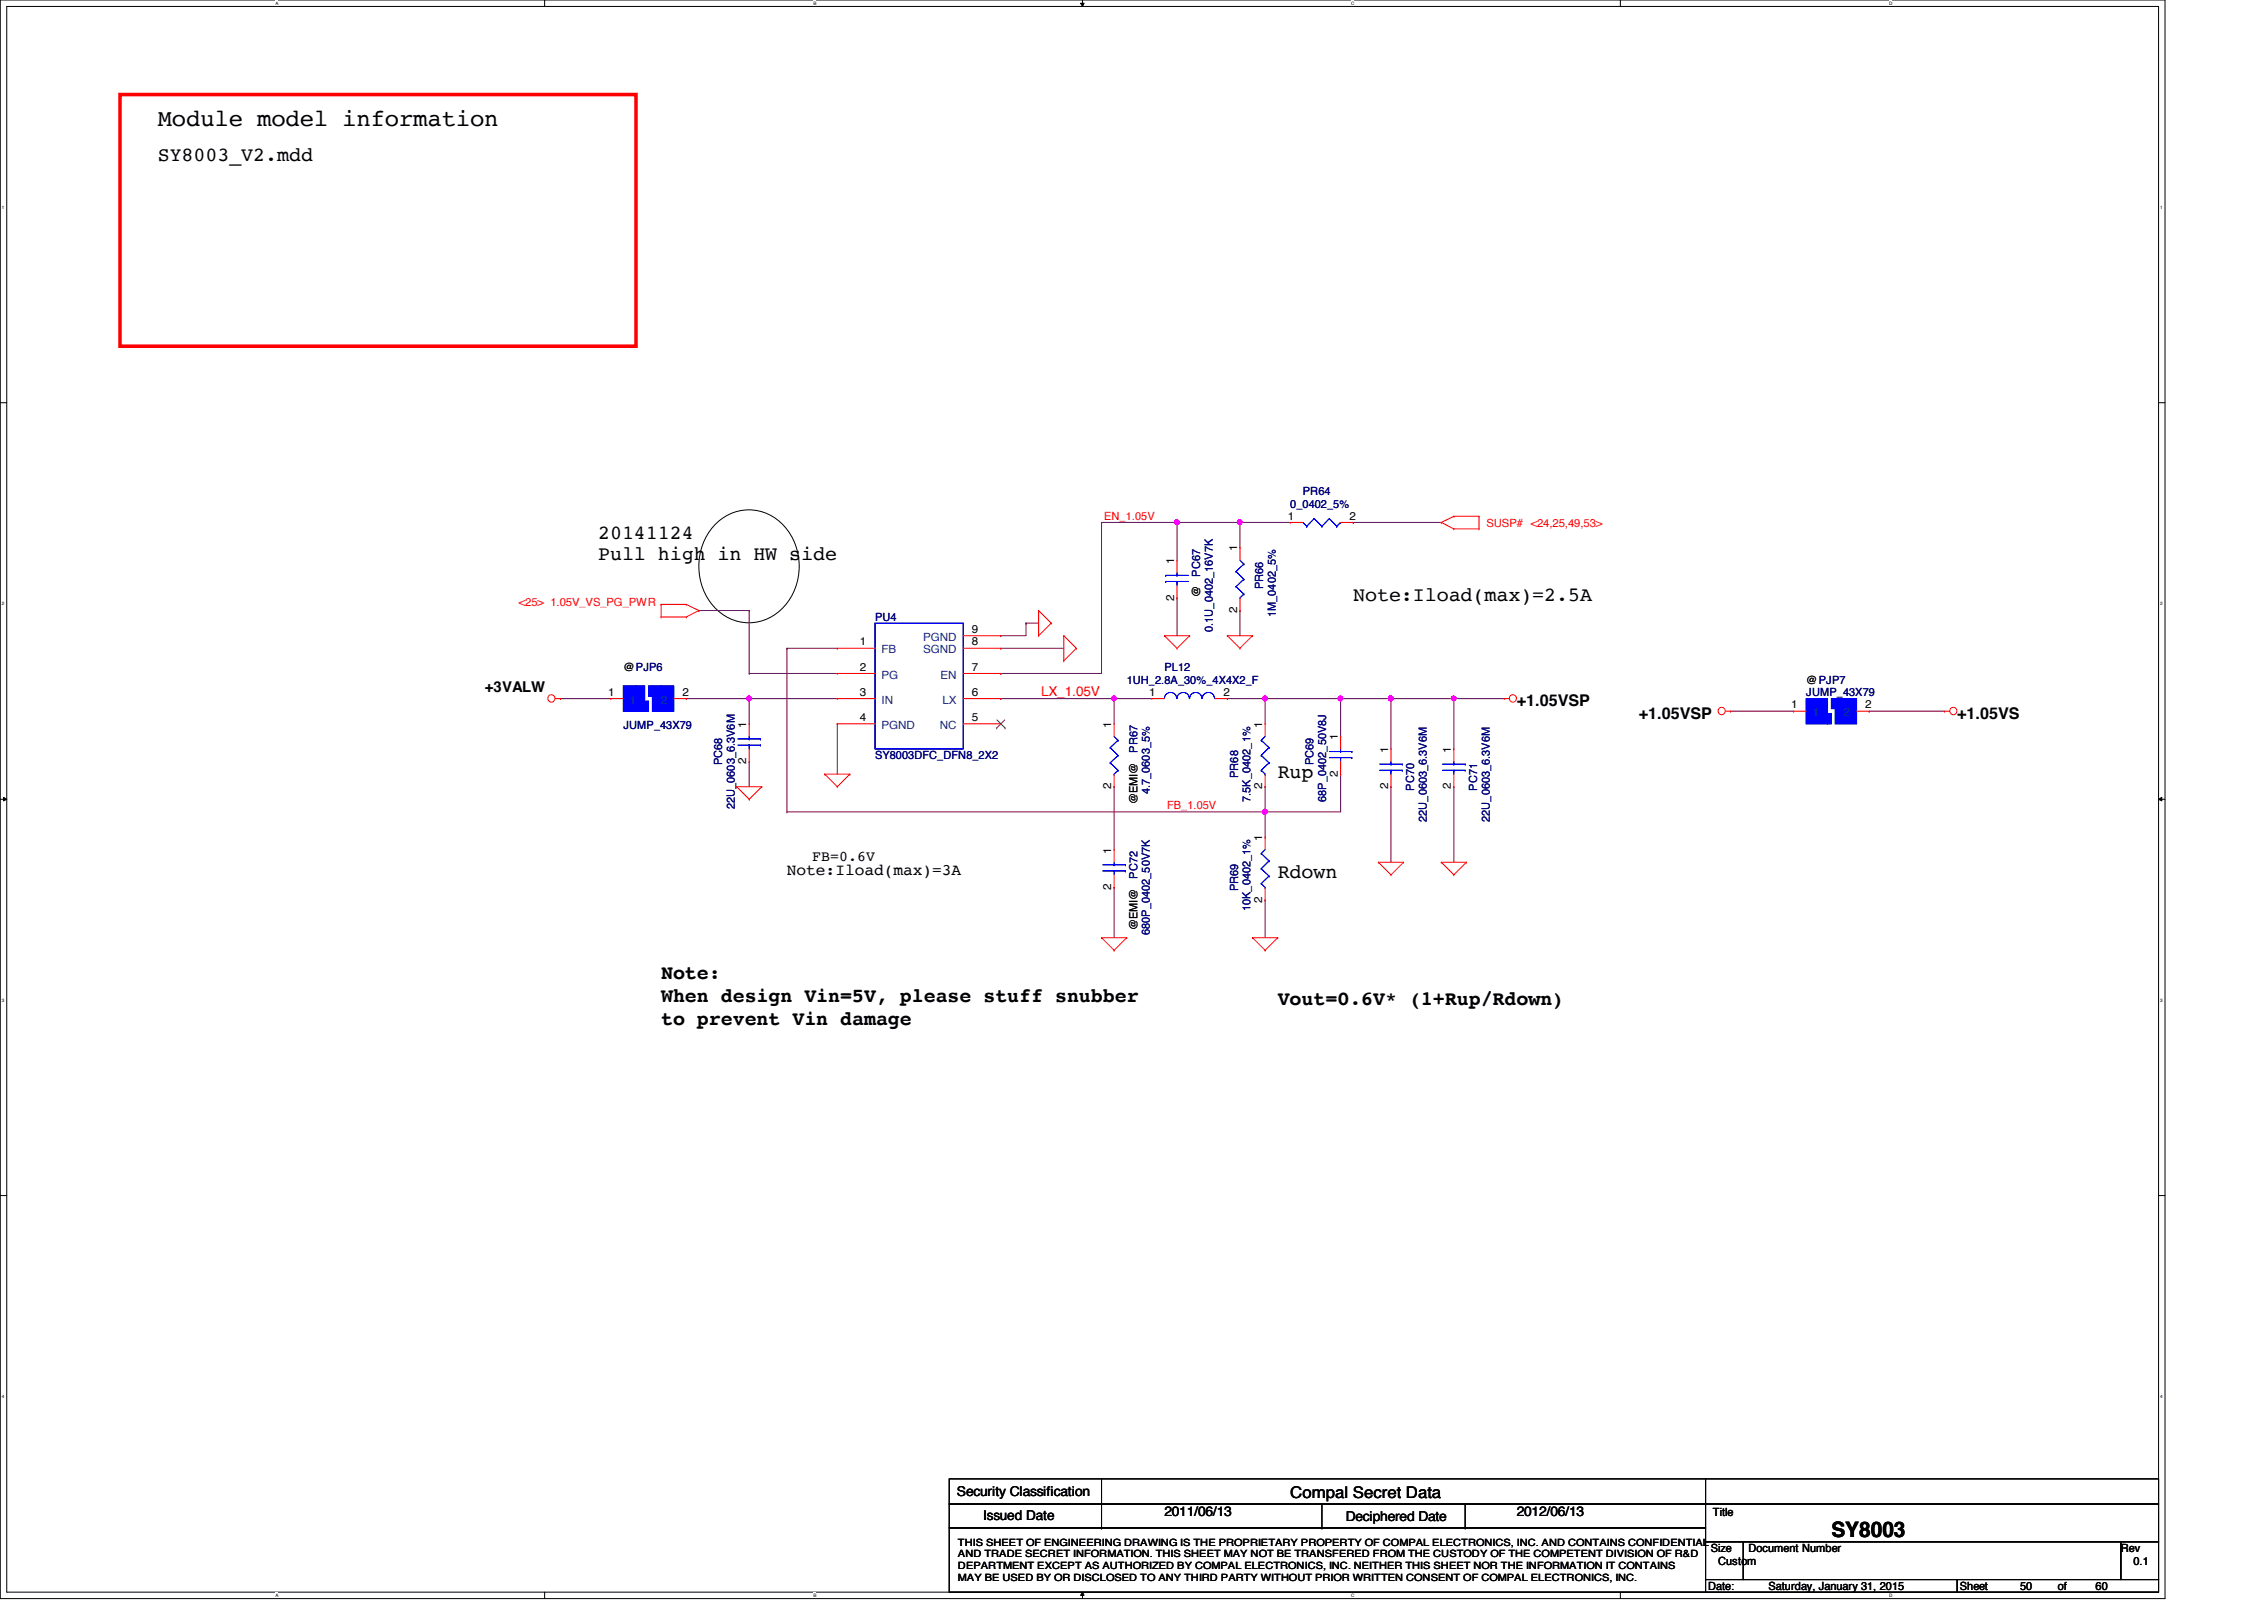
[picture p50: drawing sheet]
<svg xmlns="http://www.w3.org/2000/svg" width="297mm" height="210mm" viewBox="0 0 297 210" stroke-linecap="round" stroke-linejoin="round" font-family="sans-serif">
<defs><g id="words">
<text font-size="3.1" x="20.7" y="16.6">Module model information</text>
<text font-size="2.8" x="240.3" y="201.6">SY8003</text>
<g font-size="2.6">
<text x="20.7" y="21.1">SY8003_V2.mdd</text>
<text x="78.5" y="70.7">20141124</text>
<text x="78.5" y="73.5">Pull high in HW side</text>
<text x="177.5" y="78.9">Note:Iload(max)=2.5A</text>
<text x="167.6" y="102">Rup</text>
<text x="167.6" y="115.2">Rdown</text>
<text x="86.7" y="128.5">Note:</text>
<text x="86.7" y="131.4">When design Vin=5V, please stuff snubber</text>
<text x="167.6" y="131.8">Vout=0.6V* (1+Rup/Rdown)</text>
<text x="86.7" y="134.4">to prevent Vin damage</text>
</g>
<g font-size="2.1">
<text x="199" y="92.7">+1.05VSP</text>
<text x="215" y="94.3">+1.05VSP</text>
<text x="256.8" y="94.3">+1.05VS</text>
<text x="103.2" y="114.8">Note:Iload(max)=3A</text>
<text x="169.3" y="196.5">Compal Secret Data</text>
</g>
<g font-size="1.9">
<text x="63.6" y="90.8">+3VALW</text>
<text x="106.5" y="113">FB=0.6V</text>
</g>
<text font-size="1.8" fill="#f00" x="136.6" y="91.3">LX_1.05V</text>
<g font-size="1.8">
<text x="125.6" y="196.3">Security Classification</text>
<text x="129" y="199.4">Issued Date</text>
<text x="152.8" y="198.9">2011/06/13</text>
<text x="176.6" y="199.6">Deciphered Date</text>
<text x="199" y="198.9">2012/06/13</text>
</g>
<g font-size="1.5" fill="#000080">
<text x="170.9" y="64.9">PR64</text>
<text x="169.3" y="66.6">0_0402_5%</text>
<text x="157.5" y="75.6" transform="rotate(-90 157.5 75.6)">PC67</text>
<text x="165.7" y="77.3" transform="rotate(-90 165.7 77.3)">PR66</text>
<text x="114.8" y="81.4">PU4</text>
<text x="159.1" y="82.9" transform="rotate(-90 159.1 82.9)">0.1U_0402_16V7K</text>
<text x="167.4" y="80.9" transform="rotate(-90 167.4 80.9)">1M_0402_5%</text>
<text x="147.8" y="89.7">1UH_2.8A_30%_4X4X2_F</text>
<text x="152.8" y="88.1">PL12</text>
<text x="81.8" y="95.6">JUMP_43X79</text>
<text x="237" y="91.4">JUMP_43X79</text>
<text x="94.7" y="100.4" transform="rotate(-90 94.7 100.4)">PC68</text>
<text x="114.8" y="99.6">SY8003DFC_DFN8_2X2</text>
<text x="149.2" y="98.8" transform="rotate(-90 149.2 98.8)">PR67</text>
<text x="172.3" y="100.4" transform="rotate(-90 172.3 100.4)">PC69</text>
<text x="96.4" y="106.2" transform="rotate(-90 96.4 106.2)">22U_0603_6.3V6M</text>
<text x="150.9" y="104.2" transform="rotate(-90 150.9 104.2)">4.7_0603_5%</text>
<text x="162.4" y="102.1" transform="rotate(-90 162.4 102.1)">PR68</text>
<text x="164.1" y="105.2" transform="rotate(-90 164.1 105.2)">7.5K_0402_1%</text>
<text x="174" y="105.2" transform="rotate(-90 174 105.2)">68P_0402_50V8J</text>
<text x="185.5" y="103.7" transform="rotate(-90 185.5 103.7)">PC70</text>
<text x="187.2" y="107.8" transform="rotate(-90 187.2 107.8)">22U_0603_6.3V6M</text>
<text x="193.8" y="103.7" transform="rotate(-90 193.8 103.7)">PC71</text>
<text x="195.4" y="107.8" transform="rotate(-90 195.4 107.8)">22U_0603_6.3V6M</text>
<text x="149.2" y="115.3" transform="rotate(-90 149.2 115.3)">PC72</text>
<text x="162.4" y="116.9" transform="rotate(-90 162.4 116.9)">PR69</text>
<text x="164.1" y="119.5" transform="rotate(-90 164.1 119.5)">10K_0402_1%</text>
<text x="150.9" y="122.7" transform="rotate(-90 150.9 122.7)">680P_0402_50V7K</text>
</g>
<g font-size="1.5" fill="#f00">
<text x="144.9" y="68.2">EN_1.05V</text>
<text x="195" y="69.1">SUSP# &lt;24,25,49,53&gt;</text>
<text x="68.1" y="79.5">&lt;25&gt; 1.05V_VS_PG_PWR</text>
<text x="153.1" y="106.2">FB_1.05V</text>
</g>
<g font-size="1.5">
<text x="168.9" y="68.2">1</text>
<text x="177" y="68.2">2</text>
<text x="154" y="74" transform="rotate(-90 154 74)">1</text>
<text x="162.3" y="72.3" transform="rotate(-90 162.3 72.3)">1</text>
<text x="127.5" y="83">9</text>
<text x="154" y="78.8" transform="rotate(-90 154 78.8)">2</text>
<text x="157.5" y="78.3" transform="rotate(-90 157.5 78.3)">@</text>
<text x="162.3" y="80.4" transform="rotate(-90 162.3 80.4)">2</text>
<text x="81.8" y="88.1">@PJP6</text>
<text x="112.8" y="88">2</text>
<text x="112.8" y="84.7">1</text>
<text x="127.5" y="88">7</text>
<text x="127.5" y="84.7">8</text>
<text x="237" y="89.7">@PJP7</text>
<text x="79.8" y="91.3">1</text>
<text x="89.5" y="91.3">2</text>
<text x="97.9" y="95.5" transform="rotate(-90 97.9 95.5)">1</text>
<text x="112.8" y="91.3">3</text>
<text x="112.8" y="94.6">4</text>
<text x="127.5" y="94.6">5</text>
<text x="127.5" y="91.3">6</text>
<text x="145.8" y="95.5" transform="rotate(-90 145.8 95.5)">1</text>
<text x="150.8" y="91.3">1</text>
<text x="160.5" y="91.3">2</text>
<text x="165.6" y="95.5" transform="rotate(-90 165.6 95.5)">1</text>
<text x="235" y="92.9">1</text>
<text x="244.7" y="92.9">2</text>
<text x="97.9" y="100.2" transform="rotate(-90 97.9 100.2)">2</text>
<text x="175.5" y="101.9" transform="rotate(-90 175.5 101.9)">2</text>
<text x="175.5" y="97.1" transform="rotate(-90 175.5 97.1)">1</text>
<text x="182.1" y="98.8" transform="rotate(-90 182.1 98.8)">1</text>
<text x="190.4" y="98.8" transform="rotate(-90 190.4 98.8)">1</text>
<text x="145.8" y="103.5" transform="rotate(-90 145.8 103.5)">2</text>
<text x="149.2" y="105.5" transform="rotate(-90 149.2 105.5)">@EMI@</text>
<text x="165.6" y="103.5" transform="rotate(-90 165.6 103.5)">2</text>
<text x="182.1" y="103.5" transform="rotate(-90 182.1 103.5)">2</text>
<text x="190.4" y="103.5" transform="rotate(-90 190.4 103.5)">2</text>
<text x="145.8" y="112" transform="rotate(-90 145.8 112)">1</text>
<text x="165.6" y="110.3" transform="rotate(-90 165.6 110.3)">1</text>
<text x="145.8" y="116.8" transform="rotate(-90 145.8 116.8)">2</text>
<text x="165.6" y="118.4" transform="rotate(-90 165.6 118.4)">2</text>
<text x="149.2" y="122" transform="rotate(-90 149.2 122)">@EMI@</text>
<text x="224.4" y="203.6">Size</text>
<text x="224.7" y="198.8">Title</text>
<text x="229.4" y="203.6">Document Number</text>
<text x="278.3" y="203.6">Rev</text>
<text x="224.1" y="208.6">Date:</text>
<text x="225.4" y="205.3">Custom</text>
<text x="232" y="208.6">Saturday, January 31, 2015</text>
<text x="257.1" y="208.6">Sheet</text>
<text x="265" y="208.6">50</text>
<text x="270" y="208.6">of</text>
<text x="275" y="208.6">60</text>
<text x="279.9" y="205.3">0.1</text>
</g>
<g font-size="1.5" fill="#004080">
<text x="115.7" y="89">PG</text>
<text x="115.7" y="85.7">FB</text>
<text x="121.1" y="85.7">SGND</text>
<text x="121.1" y="84.1">PGND</text>
<text x="123.4" y="89">EN</text>
<text x="82.6" y="92.3">1</text>
<text x="86.7" y="92.3">2</text>
<text x="115.7" y="92.3">IN</text>
<text x="115.7" y="95.6">PGND</text>
<text x="123.3" y="95.6">NC</text>
<text x="123.7" y="92.3">LX</text>
<text x="237.8" y="94">1</text>
<text x="241.9" y="94">2</text>
</g>
<g font-size="1.3">
<text x="125.7" y="202.8">THIS SHEET OF ENGINEERING DRAWING IS THE PROPRIETARY PROPERTY OF COMPAL ELECTRONICS, INC. AND CONTAINS CONFIDENTIAL</text>
<text x="125.7" y="205.8">DEPARTMENT EXCEPT AS AUTHORIZED BY COMPAL ELECTRONICS, INC. NEITHER THIS SHEET NOR THE INFORMATION IT CONTAINS</text>
<text x="125.7" y="207.3">MAY BE USED BY OR DISCLOSED TO ANY THIRD PARTY WITHOUT PRIOR WRITTEN CONSENT OF COMPAL ELECTRONICS, INC.</text>
<text x="125.7" y="204.3">AND TRADE SECRET INFORMATION. THIS SHEET MAY NOT BE TRANSFERED FROM THE CUSTODY OF THE COMPETENT DIVISION OF R&amp;D</text>
</g>
<g font-size=".6">
<text x="36.1" y=".6">A</text>
<text x="106.7" y=".6">B</text>
<text x="177.3" y=".6">C</text>
<text x="247.9" y=".6">D</text>
<text x=".3" y="27.4">1</text>
<text x="283.4" y="27.4">1</text>
<text x=".3" y="79.4">2</text>
<text x="283.4" y="79.4">2</text>
<text x=".3" y="131.4">3</text>
<text x="283.4" y="131.4">3</text>
<text x=".3" y="183.4">4</text>
<text x="283.4" y="183.4">4</text>
<text x="36.1" y="209.5">A</text>
<text x="106.7" y="209.5">B</text>
<text x="177.3" y="209.5">C</text>
<text x="247.9" y="209.5">D</text>
</g>
</g></defs>
<path d="M0 0h284.1v209.7h-284.1zM.9 .8h282.3v208.1h-282.3z" fill="none" stroke="#000" stroke-width=".13"/>
<g fill="#fff">
<path d="M36.1 .1h.4v.7h-.4z"/>
<path d="M36.1 209h.4v.6h-.4z"/>
</g>
<path d="M71.5 0v.8M71.5 208.9v.8" fill="none" stroke="#000" stroke-width=".13"/>
<g fill="#fff">
<path d="M106.7 .1h.4v.7h-.4z"/>
<path d="M106.7 209h.4v.6h-.4z"/>
</g>
<path d="M141.8 .4h.4l-.2 .4zM142 0v.8M142 208.9l.2 .4h-.4zM142 208.9v.8" fill="none" stroke="#000" stroke-width=".13"/>
<path d="M141.8 .4h.4l-.2 .4zM142 208.9l.2 .4h-.4z" fill="#000"/>
<g fill="#fff">
<path d="M177.3 .1h.4v.7h-.4z"/>
<path d="M177.3 209h.4v.6h-.4z"/>
</g>
<path d="M212.6 0v.8M212.6 208.9v.8" fill="none" stroke="#000" stroke-width=".13"/>
<g fill="#fff">
<path d="M247.9 .1h.3v.7h-.3z"/>
<path d="M247.9 209h.3v.6h-.3z"/>
<path d="M.3 26.8h.2v.7h-.2z"/>
<path d="M283.4 26.8h.3v.7h-.3z"/>
<path d="M.3 78.8h.2v.7h-.2z"/>
<path d="M283.4 78.8h.3v.7h-.3z"/>
</g>
<path d="M0 52.8h.9M283.2 52.8h.9" fill="none" stroke="#000" stroke-width=".13"/>
<g fill="#fff">
<path d="M.3 130.9h.2v.6h-.2z"/>
<path d="M283.4 130.9h.3v.6h-.3z"/>
</g>
<path d="M0 104.9h.9M.5 104.6l.4 .3-.4 .2zM283.2 104.9l.4-.3v.5zM283.2 104.9h.9" fill="none" stroke="#000" stroke-width=".13"/>
<path d="M.5 104.6l.4 .3-.4 .2zM283.2 104.9l.4-.3v.5z" fill="#000"/>
<g fill="#fff">
<path d="M.3 182.8h.2v.7h-.2z"/>
<path d="M283.4 182.8h.3v.7h-.3z"/>
</g>
<path d="M93.9 68.7a6.2 6.2 0 0 1 9.9 1.6 7.9 7.9 0 0 1-2.8 10.7 6.2 6.2 0 0 1-8.3-2.7 8.1 8.1 0 0 1 1.2-9.6zM0 156.8h.9M283.2 156.8h.9" fill="none" stroke="#000" stroke-width=".13"/>
<path d="M15.7 12.4h67.7v33h-67.7z" fill="none" stroke="#f00" stroke-width=".47"/>
<path d="M162.7 68.5h.1M162.7 68.5h6.6" fill="none" stroke="#800040" stroke-width=".13"/>
<circle cx="162.7" cy="68.5" r=".32" fill="#f0f"/>
<circle cx="162.7" cy="68.5" r=".32" fill="none" stroke="#f0f" stroke-width=".13"/>
<path d="M154.4 78.4h.1M154.4 68.5h.1M154.4 68.5v5M154.4 78.4v5" fill="none" stroke="#800040" stroke-width=".13"/>
<circle cx="154.4" cy="68.5" r=".32" fill="#f0f"/>
<circle cx="154.4" cy="68.5" r=".32" fill="none" stroke="#f0f" stroke-width=".13"/>
<g fill="none" stroke="#800040" stroke-width=".13">
<path d="M162.7 68.5h.1M162.7 68.5v3.3M177.5 68.5h.1M177.5 68.5h11.6M73.5 91.7h.1M73.5 91.7h6.6M90 91.7h.1M90 91.7h19.9M98.3 91.7h.1M98.3 91.7v3.3M162.7 80.1h.1M162.7 80.1v3.3"/>
<path d="M103.2 106.5h.1M103.2 106.5h62.8"/>
</g>
<circle cx="98.3" cy="91.6" r=".32" fill="#f0f"/>
<circle cx="98.3" cy="91.6" r=".32" fill="none" stroke="#f0f" stroke-width=".13"/>
<path d="M161 91.7h.1M161 91.7h5M166 106.5h.1M166 106.5v3.3" fill="none" stroke="#800040" stroke-width=".13"/>
<circle cx="166" cy="106.5" r=".32" fill="#f0f"/>
<circle cx="166" cy="106.5" r=".32" fill="none" stroke="#f0f" stroke-width=".13"/>
<path d="M166 91.7h.1M166 91.7h9.9M175.9 91.7h.1M175.9 91.7v4.9" fill="none" stroke="#800040" stroke-width=".13"/>
<circle cx="166" cy="91.6" r=".32" fill="#f0f"/>
<circle cx="166" cy="91.6" r=".32" fill="none" stroke="#f0f" stroke-width=".13"/>
<path d="M166 106.5h.1M175.9 101.6h.1M175.9 101.6v4.9h-9.9" fill="none" stroke="#800040" stroke-width=".13"/>
<circle cx="166" cy="106.5" r=".32" fill="#f0f"/>
<circle cx="166" cy="106.5" r=".32" fill="none" stroke="#f0f" stroke-width=".13"/>
<path d="M175.9 91.7h.1M175.9 91.7h6.6" fill="none" stroke="#800040" stroke-width=".13"/>
<circle cx="182.5" cy="91.6" r=".32" fill="#f0f"/>
<circle cx="182.5" cy="91.6" r=".32" fill="none" stroke="#f0f" stroke-width=".13"/>
<circle cx="175.9" cy="91.6" r=".32" fill="#f0f"/>
<circle cx="175.9" cy="91.6" r=".32" fill="none" stroke="#f0f" stroke-width=".13"/>
<path d="M131.3 91.7h.1M131.3 91.7h19.8M146.2 91.7h.1" fill="none" stroke="#800040" stroke-width=".13"/>
<circle cx="146.1" cy="91.6" r=".32" fill="#f0f"/>
<circle cx="146.1" cy="91.6" r=".32" fill="none" stroke="#f0f" stroke-width=".13"/>
<path d="M166 91.7h.1M166 91.7v3.3M182.5 91.7h.1M182.5 91.7v6.6M166 118.1h.1M166 118.1v4.9" fill="none" stroke="#800040" stroke-width=".13"/>
<circle cx="182.5" cy="91.6" r=".32" fill="#f0f"/>
<circle cx="182.5" cy="91.6" r=".32" fill="none" stroke="#f0f" stroke-width=".13"/>
<g fill="none" stroke="#800040" stroke-width=".13">
<path d="M144.5 68.5h.1M144.5 68.5h9.9M109.9 95h.1M109.9 95v6.6M146.2 91.7h.1M146.2 91.7v3.3M190.8 91.7h.1M190.8 91.7h6.6M146.2 116.4h.1M146.2 103.2h.1M146.2 103.2v8.3M146.2 116.4v6.6"/>
<path d="M166 103.2h.1M166 103.2v3.3"/>
</g>
<circle cx="190.7" cy="91.6" r=".32" fill="#f0f"/>
<circle cx="190.7" cy="91.6" r=".32" fill="none" stroke="#f0f" stroke-width=".13"/>
<g fill="none" stroke="#800040" stroke-width=".13">
<path d="M144.5 68.5h.1M144.5 68.5v19.8h-13.2M154.4 68.5h.1M154.4 68.5h8.3M91.7 80.1h.1M91.7 80.1h6.6M98.3 99.9h.1M98.3 80.1h.1M98.3 88.3h.1M98.3 88.3h11.6M98.3 80.1v8.2M98.3 99.9v3.3"/>
<path d="M103.2 85h.1M103.2 85h6.7M103.2 85v21.5M131.3 88.3h.1M131.3 83.4h.1M131.3 85h.1M131.3 85h8.3M134.6 81.7h.1M134.6 81.7v1.7h-3.3M134.6 81.7h1.7M182.5 91.7h.1M182.5 91.7h8.3"/>
<path d="M190.8 91.7h.1M190.8 91.7v6.6M227.1 93.3h.1M227.1 93.3h8.2M245.2 93.3h.1M245.2 93.3h9.9M182.5 103.2h.1M182.5 103.2v9.9M190.8 103.2h.1M190.8 103.2v9.9"/>
</g>
<g fill="none" stroke="#f00" stroke-width=".13">
<path d="M86.7 79.3h.1M86.7 79.3h3.3M86.7 79.3v1.6M90 79.3h.1M90 79.3l1.7 .8M162.7 71.8h.1M162.7 71.8v1.7M162.7 78.4v1.7M189.1 68.5h.1M189.1 68.5l1.7 .9M190.8 67.7h.1M190.8 69.4h.1"/>
<path d="M190.8 67.7h3.3M190.8 67.7l-1.7 .8M190.8 69.4h3.3M194.1 69.4h.1M194.1 67.7h.1M194.1 67.7v1.7M72.9 91.7h.6M73.5 91.7h.1M86.7 80.9h.1M86.7 80.9h3.3M90 80.9h.1M91.7 80.1h.1"/>
<path d="M91.7 80.1l-1.7 .8M136.3 80.1h.1M136.3 83.4h.1M136.3 80.1v3.3M136.3 80.1l1.6 1.6M137.9 81.7h.1M137.9 81.7l-1.6 1.7M139.6 83.4h.1M139.6 86.7h.1M139.6 83.4l1.6 1.6M139.6 83.4v3.3M141.2 85h.1"/>
<path d="M141.2 85l-1.6 1.7M152.8 83.4h.1M152.8 83.4h3.3M152.8 83.4l1.6 1.6M154.4 85h.1M156.1 83.4h.1M156.1 83.4l-1.7 1.6M161 83.4h.1M161 83.4h3.3M161 83.4l1.7 1.6M162.7 85h.1M162.7 80.1h.1"/>
<path d="M164.3 83.4h.1M164.3 83.4l-1.6 1.6M175.9 96.6h.1M175.9 96.6v1.7M175.9 99.9v1.7M197.4 91.7h.1M197.4 91.7h.6M226.4 93.3h.7M227.1 93.3h.1M255.1 93.3h.1M255.1 93.3h.7M96.6 103.2h.1"/>
<path d="M96.6 103.2h3.3M96.6 103.2l1.7 1.7M98.3 104.9h.1M99.9 103.2h.1M99.9 103.2l-1.6 1.7M108.2 101.6h.1M108.2 101.6h3.3M108.2 101.6l1.7 1.6M109.9 103.2h.1M111.5 101.6h.1M111.5 101.6l-1.6 1.6M175.9 101.6h.1"/>
<path d="M180.8 113.1h.1M180.8 113.1h3.3M180.8 113.1l1.7 1.7M182.5 114.8h.1M184.1 113.1h.1M184.1 113.1l-1.6 1.7M189.1 113.1h.1M189.1 113.1h3.3M189.1 113.1l1.7 1.7M190.8 114.8h.1M192.4 113.1h.1M192.4 113.1l-1.6 1.7"/>
<path d="M144.5 123h.1M144.5 123h3.3M144.5 123l1.7 1.7M146.2 124.7h.1M147.8 123h.1M147.8 123l-1.6 1.7M164.3 123h.1M164.3 123h3.3M164.3 123l1.7 1.7M166 124.7h.1M167.6 123h.1M167.6 123l-1.6 1.7"/>
<circle cx="72.3" cy="91.6" r=".48"/>
<circle cx="198.5" cy="91.6" r=".48"/>
<circle cx="225.9" cy="93.3" r=".48"/>
<circle cx="256.3" cy="93.3" r=".48"/>
</g>
<g fill="none" stroke="#000" stroke-width=".13">
<path d="M124.5 194h99.3v3.3h-99.3zM124.5 197.3h99.3v3.1h-99.3zM144.5 197.3h.1M144.5 194v6.4M173.4 197.3v3.1M192.2 197.3v3.1M223.8 194h59.4v3.3h-59.4zM223.8 197.3h59.4v5h-59.4zM124.5 200.4h99.3v8.5h-99.3zM144.5 200.4h.1M173.4 200.4h.1M192.2 200.4h.1"/>
<path d="M223.8 202.3h4.9v4.9h-4.9zM223.8 207.2h33v1.7h-33zM228.7 202.3h49.6v4.9h-49.6zM256.8 207.2h26.4v1.7h-26.4zM278.3 202.3h4.9v4.9h-4.9z"/>
</g>
<g fill="none" stroke="#00f" stroke-width=".13">
<path d="M162.2 75h.1M162.2 77h.1M162.2 75l1 1M162.2 77l1 .9M162.7 78.4h.1M162.7 73.5l.5 .5M163.2 74h.1M163.2 76h.1M163.2 77.9h.1M163.2 74l-1 1M163.2 76l-1 1M163.2 77.9l-.5 .5"/>
<path d="M174.4 99.4h3M174.4 98.6h3M175.9 98.6h.1M175.9 99.4h.1M175.9 98.3v.3M175.9 99.4v.5M177.4 99.4h.1M177.4 98.6h.1"/>
</g>
<path d="M81.8 90h1.6v3.3h-1.6z" fill-rule="evenodd" fill="#00f"/>
<path d="M81.8 90h1.6v3.3h-1.6z" fill="none" stroke="#00f" stroke-width=".13"/>
<path d="M83.4 90h1.2v3.3h-1.2z" fill-rule="evenodd" fill="#00f"/>
<path d="M83.4 90h1.2v3.3h-1.2z" fill="none" stroke="#00f" stroke-width=".13"/>
<path d="M84.6 92h.5v1.3h-.5z" fill-rule="evenodd" fill="#00f"/>
<path d="M84.6 92h.5v1.3h-.5z" fill="none" stroke="#00f" stroke-width=".13"/>
<path d="M85.1 90h.5v1.3h-.5z" fill-rule="evenodd" fill="#00f"/>
<path d="M85.1 90h.5v1.3h-.5z" fill="none" stroke="#00f" stroke-width=".13"/>
<path d="M85.6 90h1.1v3.3h-1.1z" fill-rule="evenodd" fill="#00f"/>
<path d="M85.6 90h1.1v3.3h-1.1z" fill="none" stroke="#00f" stroke-width=".13"/>
<path d="M86.7 90h1.7v3.3h-1.7z" fill-rule="evenodd" fill="#00f"/>
<path d="M86.7 90h1.7v3.3h-1.7z" fill="none" stroke="#00f" stroke-width=".13"/>
<path d="M81.8 90h1.6v3.3h-1.6z" fill-rule="evenodd" fill="#00f"/>
<path d="M81.8 90h1.6v3.3h-1.6z" fill="none" stroke="#00f" stroke-width=".13"/>
<path d="M83.4 90h1.2v3.3h-1.2z" fill-rule="evenodd" fill="#00f"/>
<path d="M83.4 90h1.2v3.3h-1.2z" fill="none" stroke="#00f" stroke-width=".13"/>
<path d="M84.6 92h.5v1.3h-.5z" fill-rule="evenodd" fill="#00f"/>
<path d="M84.6 92h.5v1.3h-.5z" fill="none" stroke="#00f" stroke-width=".13"/>
<path d="M85.1 90h.5v1.3h-.5z" fill-rule="evenodd" fill="#00f"/>
<path d="M85.1 90h.5v1.3h-.5z" fill="none" stroke="#00f" stroke-width=".13"/>
<path d="M85.6 90h1.1v3.3h-1.1z" fill-rule="evenodd" fill="#00f"/>
<path d="M85.6 90h1.1v3.3h-1.1z" fill="none" stroke="#00f" stroke-width=".13"/>
<path d="M86.7 90h1.7v3.3h-1.7z" fill-rule="evenodd" fill="#00f"/>
<path d="M86.7 90h1.7v3.3h-1.7zM182.5 99.9v.3M181 101h3M181 100.2h3M182.5 100.2h.1M182.5 101h.1M182.5 101v.6M184 101h.1M184 100.2h.1" fill="none" stroke="#00f" stroke-width=".13"/>
<path d="M80.1 91.7h.1M80.1 91.7h1.7M88.4 91.7h1.6M90 91.7h.1M182.5 98.3h.1M182.5 98.3v1.6M182.5 103.2h.1M182.5 101.6v1.6" fill="none" stroke="#f00" stroke-width=".13"/>
<path d="M237 91.7h1.6v3.3h-1.6z" fill-rule="evenodd" fill="#00f"/>
<path d="M237 91.7h1.6v3.3h-1.6z" fill="none" stroke="#00f" stroke-width=".13"/>
<path d="M238.6 91.7h1.2v3.3h-1.2z" fill-rule="evenodd" fill="#00f"/>
<path d="M238.6 91.7h1.2v3.3h-1.2z" fill="none" stroke="#00f" stroke-width=".13"/>
<path d="M239.8 93.6h.5v1.4h-.5z" fill-rule="evenodd" fill="#00f"/>
<path d="M239.8 93.6h.5v1.4h-.5z" fill="none" stroke="#00f" stroke-width=".13"/>
<path d="M240.3 91.7h.5v1.3h-.5z" fill-rule="evenodd" fill="#00f"/>
<path d="M240.3 91.7h.5v1.3h-.5z" fill="none" stroke="#00f" stroke-width=".13"/>
<path d="M240.8 91.7h1.1v3.3h-1.1z" fill-rule="evenodd" fill="#00f"/>
<path d="M240.8 91.7h1.1v3.3h-1.1z" fill="none" stroke="#00f" stroke-width=".13"/>
<path d="M241.9 91.7h1.7v3.3h-1.7z" fill-rule="evenodd" fill="#00f"/>
<path d="M241.9 91.7h1.7v3.3h-1.7z" fill="none" stroke="#00f" stroke-width=".13"/>
<path d="M237 91.7h1.6v3.3h-1.6z" fill-rule="evenodd" fill="#00f"/>
<path d="M237 91.7h1.6v3.3h-1.6z" fill="none" stroke="#00f" stroke-width=".13"/>
<path d="M238.6 91.7h1.2v3.3h-1.2z" fill-rule="evenodd" fill="#00f"/>
<path d="M238.6 91.7h1.2v3.3h-1.2z" fill="none" stroke="#00f" stroke-width=".13"/>
<path d="M239.8 93.6h.5v1.4h-.5z" fill-rule="evenodd" fill="#00f"/>
<path d="M239.8 93.6h.5v1.4h-.5z" fill="none" stroke="#00f" stroke-width=".13"/>
<path d="M240.3 91.7h.5v1.3h-.5z" fill-rule="evenodd" fill="#00f"/>
<path d="M240.3 91.7h.5v1.3h-.5z" fill="none" stroke="#00f" stroke-width=".13"/>
<path d="M240.8 91.7h1.1v3.3h-1.1z" fill-rule="evenodd" fill="#00f"/>
<path d="M240.8 91.7h1.1v3.3h-1.1z" fill="none" stroke="#00f" stroke-width=".13"/>
<path d="M241.9 91.7h1.7v3.3h-1.7z" fill-rule="evenodd" fill="#00f"/>
<g fill="none" stroke="#00f" stroke-width=".13">
<path d="M152.9 76.3h.1M152.9 75.5h.1M152.9 76.3h3M152.9 75.5h3M154.4 75.5h.1M154.4 76.3h.1M154.4 75.1v.4M154.4 76.3v.5M170.9 68.5l.5 .5M171.4 69h.1M172.4 68h.1M172.4 68l-1 1"/>
<path d="M172.4 68l1 1M173.4 69h.1M174.4 68h.1M174.4 68l-1 1M174.4 68l1 1M175.4 69h.1M175.9 68.5h.1M175.9 68.5l-.5 .5M96.8 97.7h3M96.8 96.9h3M98.3 96.9h.1M98.3 97.7h.1"/>
<path d="M98.3 96.6v.3M98.3 97.7v.6M99.8 97.7h.1M99.8 96.9h.1M114.8 81.7h11.6v16.6h-11.6zM145.7 98.1h.1M145.7 98.1l1 1M146.2 96.6l.5 .5M146.7 97.1h.1M146.7 99.1h.1M146.7 97.1l-1 1M146.7 99.1l-1 1"/>
<path d="M152.8 91.7a.8 .8 0 0 1 .8-.9 .8 .8 0 0 1 .8 .9M154.4 91.7a.8 .8 0 0 1 .8-.9 .8 .8 0 0 1 .8 .9M156.1 91.7a.8 .8 0 0 1 .8-.9 .8 .8 0 0 1 .8 .9M157.7 91.7a.8 .8 0 0 1 .8-.9 .8 .8 0 0 1 .8 .9M165.5 97.1h.1M165.5 99.1h.1M165.5 97.1l1 1M165.5 99.1l1 1M166 96.6l-.5 .5M166.5 98.1h.1M166.5 98.1l-1 1M190.8 99.9v.3"/>
<path d="M241.9 91.7h1.7v3.3h-1.7zM144.7 114.3h3M144.7 113.5h3M145.7 100.1h.1M145.7 100.1l1 .9M146.2 113.5h.1M146.2 114.3h.1M146.2 101.6h.1M146.2 113.1v.4M146.2 114.3v.5M146.7 101h.1M146.7 101l-.5 .6"/>
<path d="M147.7 114.3h.1M147.7 113.5h.1M165.5 112h.1M165.5 114h.1M165.5 115.9h.1M165.5 101h.1M165.5 112l1 .9M165.5 114l1 .9M165.5 115.9l.5 .5M165.5 101l.5 .6M166 116.4h.1M166 101.6h.1"/>
<path d="M166 111.5l-.5 .5M166.5 112.9h.1M166.5 114.9h.1M166.5 100.1h.1M166.5 112.9l-1 1.1M166.5 114.9l-1 1M166.5 100.1l-1 .9M189.3 101h2.9M189.3 100.2h2.9M190.8 100.2h.1M190.8 101h.1M190.8 101v.6"/>
<path d="M192.2 101h.1M192.2 100.2h.1"/>
</g>
<g fill="none" stroke="#f00" stroke-width=".13">
<path d="M154.4 73.5h.1M154.4 78.4h.1M154.4 73.5v1.6M154.4 76.8v1.6M169.3 68.5h.1M169.3 68.5h1.6M175.9 68.5h1.6M177.5 68.5h.1M98.3 95h.1M98.3 99.9h.1M98.3 95v1.6M98.3 98.3v1.6"/>
<path d="M109.9 91.7h.1M109.9 95h.1M109.9 88.3h.1M109.9 85h.1M109.9 91.7h4.9M109.9 95h4.9M109.9 88.3h4.9M109.9 85h4.9M126.4 91.7h4.9M126.4 95h4.9M126.4 88.3h4.9M126.4 85h4.9"/>
<path d="M126.4 83.4h4.9M131.3 95h.1M131.3 91.7h.1M131.3 88.3h.1M131.3 85h.1M131.3 83.4h.1M146.2 95h.1M146.2 95v1.6M151.1 91.7h.1M151.1 91.7h1.7M159.4 91.7h1.6M161 91.7h.1"/>
<path d="M166 95h.1M166 95v1.6M190.8 98.3h.1M190.8 98.3v1.6M235.3 93.3h.1M235.3 93.3h1.7M243.6 93.3h1.6M245.2 93.3h.1M146.2 111.5h.1M146.2 116.4h.1M146.2 103.2h.1M146.2 101.6v1.6"/>
<path d="M146.2 111.5v1.6M146.2 114.8v1.6M166 109.8h.1M166 118.1h.1M166 103.2h.1M166 101.6v1.6M166 109.8v1.7M166 116.4v1.7M190.8 103.2h.1M190.8 101.6v1.6"/>
</g>
<path d="M130.8 95.5h.1M130.8 94.4l1.1 1.1M131.8 94.4l-1 1.1M131.9 95.5h.1" fill="none" stroke="#804000" stroke-width=".13"/>
<circle cx="162.7" cy="68.5" r=".32" fill="#f0f"/>
<circle cx="162.7" cy="68.5" r=".32" fill="none" stroke="#f0f" stroke-width=".13"/>
<circle cx="154.4" cy="68.5" r=".32" fill="#f0f"/>
<circle cx="154.4" cy="68.5" r=".32" fill="none" stroke="#f0f" stroke-width=".13"/>
<circle cx="98.3" cy="91.6" r=".32" fill="#f0f"/>
<circle cx="98.3" cy="91.6" r=".32" fill="none" stroke="#f0f" stroke-width=".13"/>
<circle cx="166" cy="106.5" r=".32" fill="#f0f"/>
<circle cx="166" cy="106.5" r=".32" fill="none" stroke="#f0f" stroke-width=".13"/>
<circle cx="166" cy="91.6" r=".32" fill="#f0f"/>
<circle cx="166" cy="91.6" r=".32" fill="none" stroke="#f0f" stroke-width=".13"/>
<circle cx="166" cy="106.5" r=".32" fill="#f0f"/>
<circle cx="166" cy="106.5" r=".32" fill="none" stroke="#f0f" stroke-width=".13"/>
<circle cx="182.5" cy="91.6" r=".32" fill="#f0f"/>
<circle cx="182.5" cy="91.6" r=".32" fill="none" stroke="#f0f" stroke-width=".13"/>
<circle cx="175.9" cy="91.6" r=".32" fill="#f0f"/>
<circle cx="175.9" cy="91.6" r=".32" fill="none" stroke="#f0f" stroke-width=".13"/>
<circle cx="146.1" cy="91.6" r=".32" fill="#f0f"/>
<circle cx="146.1" cy="91.6" r=".32" fill="none" stroke="#f0f" stroke-width=".13"/>
<circle cx="182.5" cy="91.6" r=".32" fill="#f0f"/>
<circle cx="182.5" cy="91.6" r=".32" fill="none" stroke="#f0f" stroke-width=".13"/>
<circle cx="190.7" cy="91.6" r=".32" fill="#f0f"/>
<circle cx="190.7" cy="91.6" r=".32" fill="none" stroke="#f0f" stroke-width=".13"/>
<use href="#words"/>
</svg>
